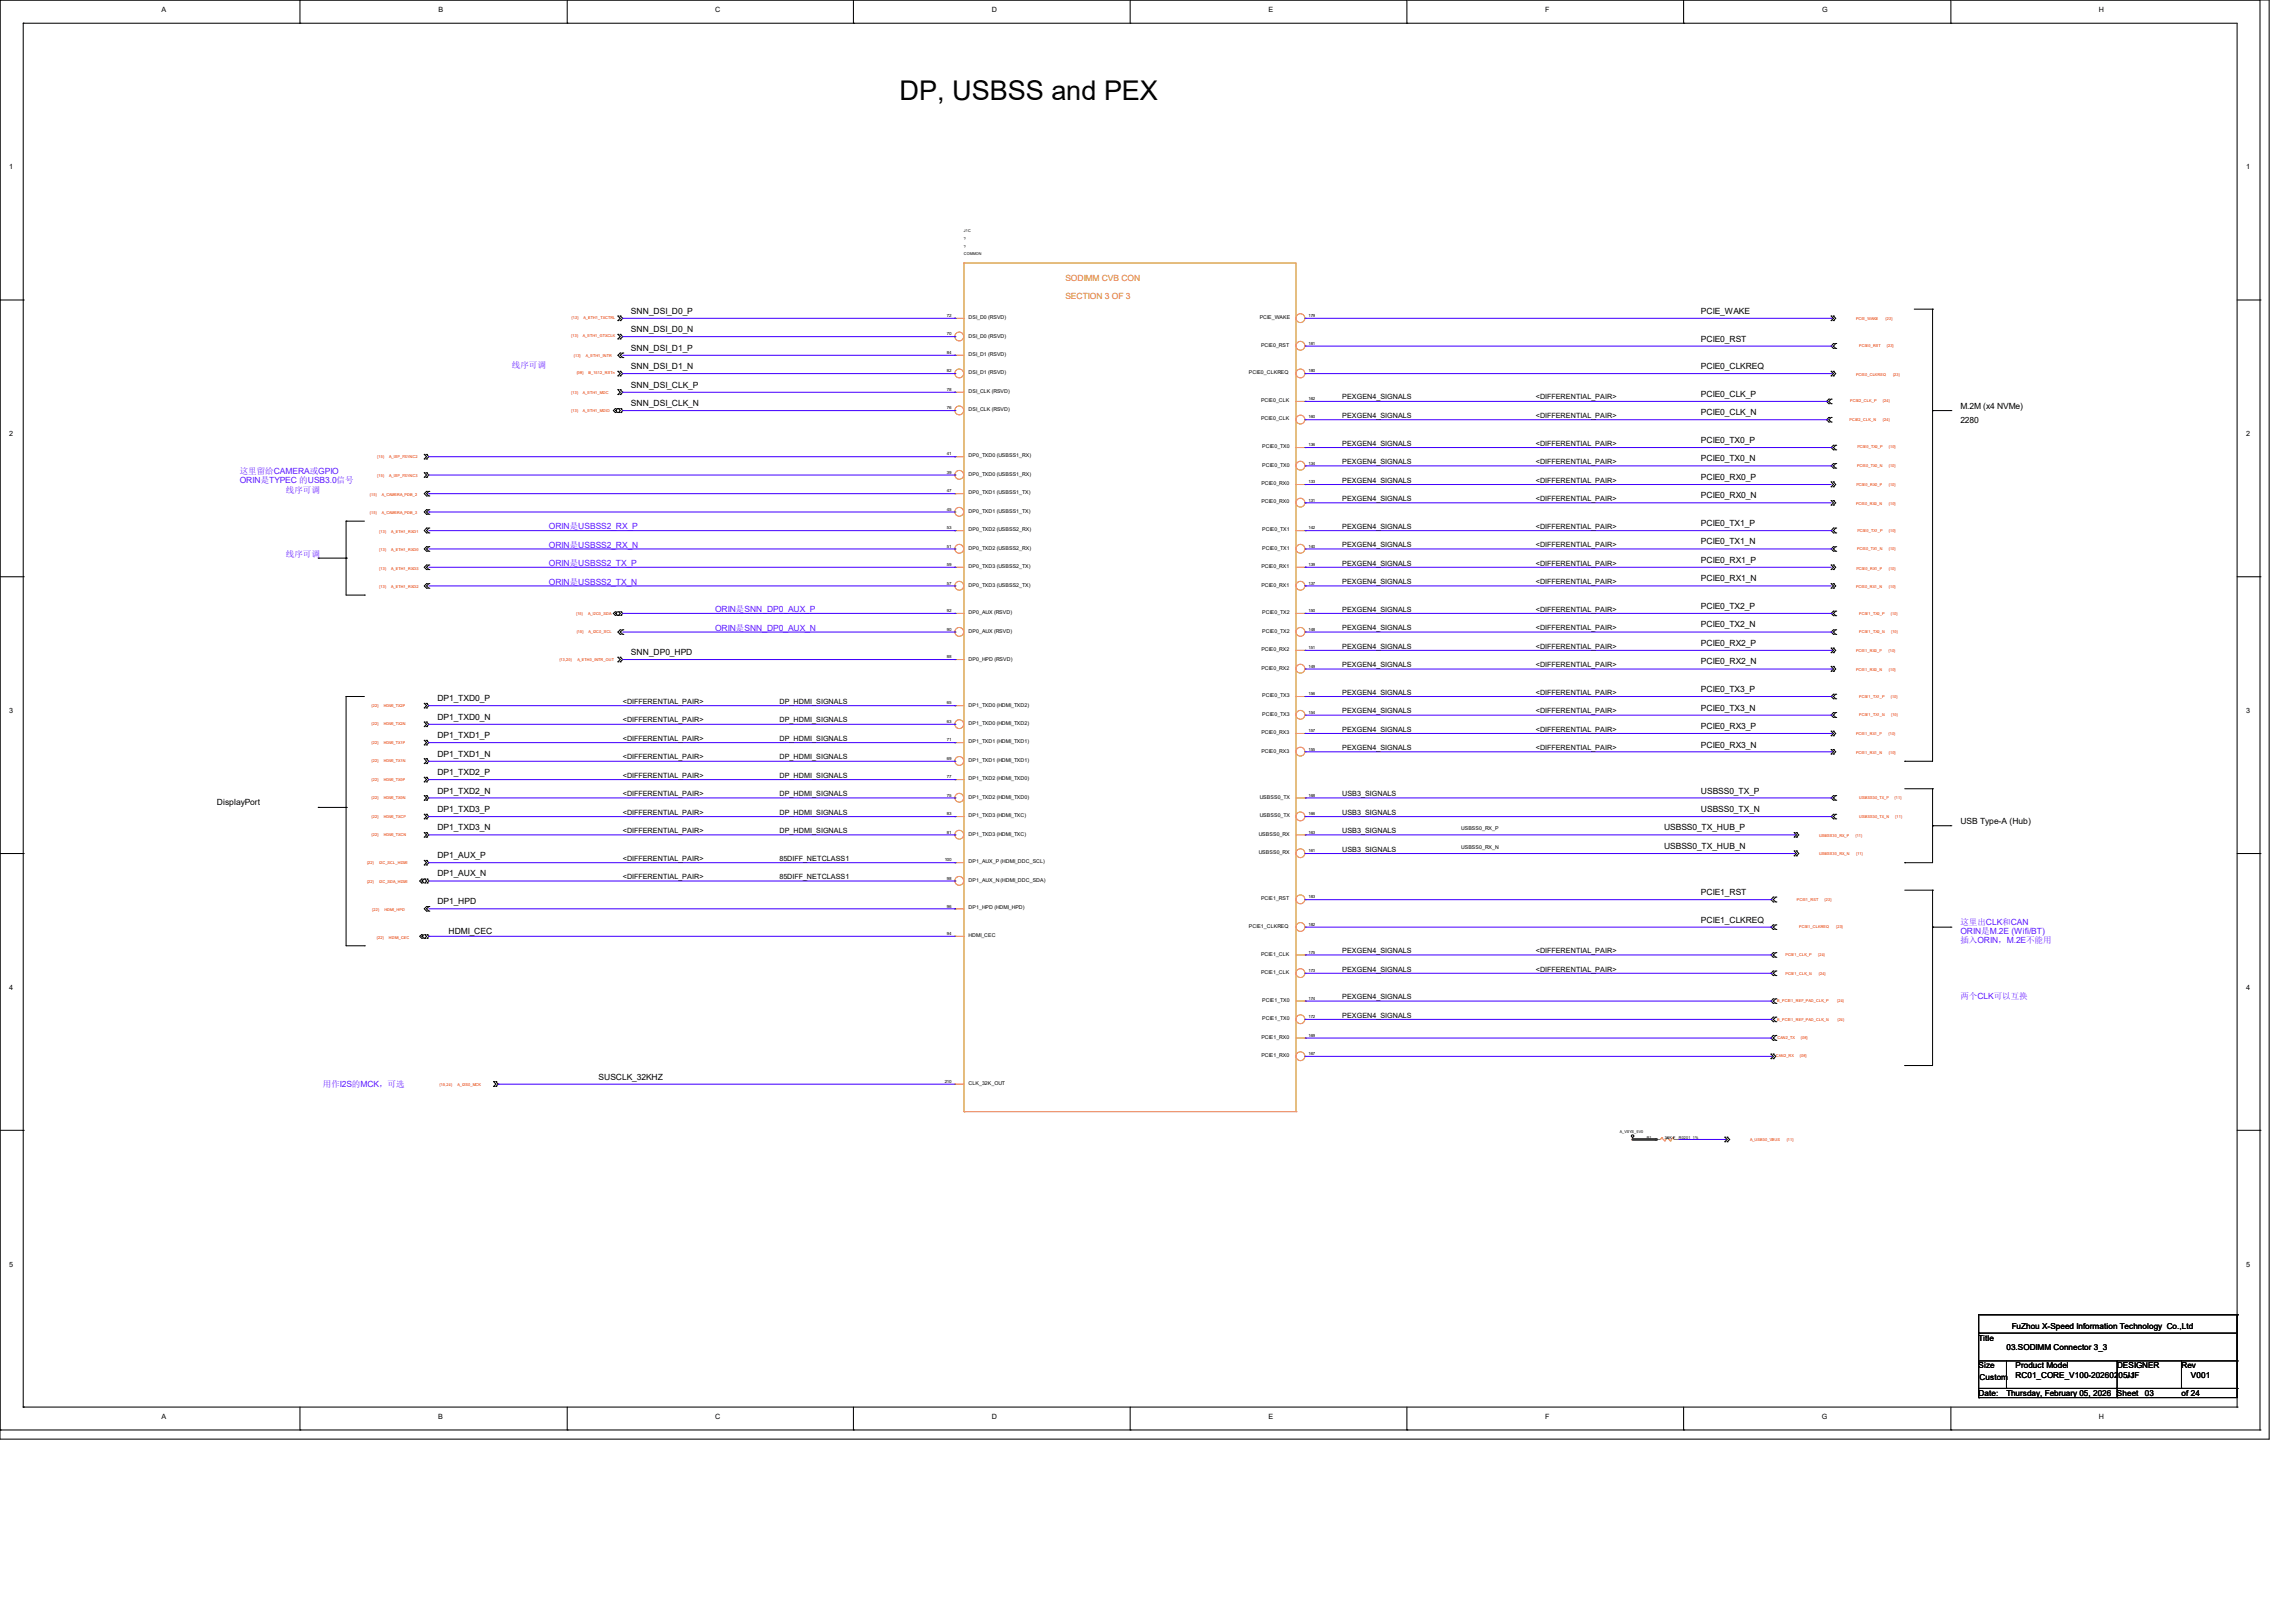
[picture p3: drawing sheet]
<svg xmlns="http://www.w3.org/2000/svg" width="297mm" height="210mm" viewBox="0 0 297 210" stroke-linecap="round" stroke-linejoin="round" font-family="sans-serif">
<defs><g id="words">
<text font-size="3.5" x="116.4" y="12.9">DP, USBSS and PEX</text>
<g font-size="1.1">
<text x="81.7" y="40.6">SNN_DSI_D0_P</text>
<text x="220.1" y="40.6">PCIE_WAKE</text>
<text x="81.7" y="43">SNN_DSI_D0_N</text>
<text x="81.7" y="47.8">SNN_DSI_D1_N</text>
<text x="81.7" y="45.4">SNN_DSI_D1_P</text>
<text x="220.1" y="47.8">PCIE0_CLKREQ</text>
<text x="220.1" y="44.2">PCIE0_RST</text>
<text x="81.7" y="52.5">SNN_DSI_CLK_N</text>
<text x="81.7" y="50.2">SNN_DSI_CLK_P</text>
<text x="220.1" y="53.7">PCIE0_CLK_N</text>
<text x="220.1" y="51.4">PCIE0_CLK_P</text>
<text x="253.7" y="52.9">M.2M (x4 NVMe)</text>
<text x="220.1" y="59.7">PCIE0_TX0_N</text>
<text x="220.1" y="57.3">PCIE0_TX0_P</text>
<text x="253.7" y="54.8">2280</text>
<text x="220.1" y="64.5">PCIE0_RX0_N</text>
<text x="220.1" y="62.1">PCIE0_RX0_P</text>
<text x="220.1" y="70.4">PCIE0_TX1_N</text>
<text x="220.1" y="68.1">PCIE0_TX1_P</text>
<text x="220.1" y="75.2">PCIE0_RX1_N</text>
<text x="220.1" y="72.9">PCIE0_RX1_P</text>
<text x="220.1" y="78.8">PCIE0_TX2_P</text>
<text x="220.1" y="81.2">PCIE0_TX2_N</text>
<text x="220.1" y="83.6">PCIE0_RX2_P</text>
<text x="81.7" y="84.8">SNN_DP0_HPD</text>
<text x="220.1" y="86">PCIE0_RX2_N</text>
<text x="220.1" y="89.5">PCIE0_TX3_P</text>
<text x="56.6" y="93.1">DP1_TXD0_N</text>
<text x="56.6" y="90.8">DP1_TXD0_P</text>
<text x="56.6" y="95.5">DP1_TXD1_P</text>
<text x="220.1" y="91.9">PCIE0_TX3_N</text>
<text x="220.1" y="94.3">PCIE0_RX3_P</text>
<text x="56.6" y="97.9">DP1_TXD1_N</text>
<text x="56.6" y="100.3">DP1_TXD2_P</text>
<text x="220.1" y="96.7">PCIE0_RX3_N</text>
<text x="28.1" y="104.2">DisplayPort</text>
<text x="56.6" y="102.7">DP1_TXD2_N</text>
<text x="56.6" y="107.4">DP1_TXD3_N</text>
<text x="56.6" y="105.1">DP1_TXD3_P</text>
<text x="215.3" y="107.4">USBSS0_TX_HUB_P</text>
<text x="220.1" y="105.1">USBSS0_TX_N</text>
<text x="220.1" y="102.7">USBSS0_TX_P</text>
<text x="253.7" y="106.6">USB Type-A (Hub)</text>
<text x="56.6" y="113.4">DP1_AUX_N</text>
<text x="56.6" y="111">DP1_AUX_P</text>
<text x="215.3" y="109.9">USBSS0_TX_HUB_N</text>
<text x="56.6" y="117">DP1_HPD</text>
<text x="220.1" y="119.4">PCIE1_CLKREQ</text>
<text x="220.1" y="115.8">PCIE1_RST</text>
<text x="58" y="120.8">HDMI_CEC</text>
<text x="77.5" y="139.7">SUSCLK_32KHZ</text>
<text x="256.1" y="173.5">Title</text>
<text x="260.3" y="171.9">FuZhou X-Speed Information Technology Co.,Ltd</text>
<text x="256.1" y="177.1">Size</text>
<text x="256.2" y="178.6">Custom</text>
<text x="259.7" y="174.7">03.SODIMM Connector 3_3</text>
<text x="260.9" y="177.1">Product Model</text>
<text x="260.9" y="178.3">RC01_CORE_V100-20260205-1</text>
<text x="274" y="177.1">DESIGNER</text>
<text x="275.2" y="178.3">JJF</text>
<text x="282.3" y="177.1">Rev</text>
<text x="283.5" y="178.3">V001</text>
<text x="256.1" y="180.6">Date:</text>
<text x="259.7" y="180.6">Thursday, February 05, 2026 Sheet</text>
<text x="277.6" y="180.6">03</text>
<text x="282.3" y="180.6">of 24</text>
</g>
<g font-size="1.1" fill="#cc8006">
<text x="137.9" y="36.3">SODIMM CVB CON</text>
<text x="137.9" y="38.7">SECTION 3 OF 3</text>
</g>
<g font-size="1.1" fill="#8000ff">
<text x="66.3" y="47.6">线序可调</text>
<text x="31" y="61.3">这里留给CAMERA或GPIO</text>
<text x="31" y="62.5">ORIN是TYPEC 的USB3.0信号</text>
<text x="37" y="63.8">线序可调</text>
<text x="71" y="68.5">ORIN是USBSS2_RX_P</text>
<text x="71" y="70.9">ORIN是USBSS2_RX_N</text>
<text x="37" y="72.1">线序可调</text>
<text x="71" y="73.3">ORIN是USBSS2_TX_P</text>
<text x="71" y="75.7">ORIN是USBSS2_TX_N</text>
<text x="92.5" y="79.2">ORIN是SNN_DP0_AUX_P</text>
<text x="92.5" y="81.7">ORIN是SNN_DP0_AUX_N</text>
<text x="253.7" y="119.7">这里出CLK和CAN</text>
<text x="253.7" y="120.9">ORIN是M.2E (Wifi/BT)</text>
<text x="253.7" y="122">插入ORIN，M.2E不能用</text>
<text x="253.7" y="129.3">两个CLK可以互换</text>
<text x="41.8" y="140.7">用作I2S的MCK，可选</text>
</g>
<g font-size=".9">
<text x="20.9" y="1.6">A</text>
<text x="56.7" y="1.6">B</text>
<text x="92.5" y="1.6">C</text>
<text x="128.4" y="1.6">D</text>
<text x="164.2" y="1.6">E</text>
<text x="200" y="1.6">F</text>
<text x="235.8" y="1.6">G</text>
<text x="271.6" y="1.6">H</text>
<text x="1.2" y="21.8">1</text>
<text x="290.7" y="21.8">1</text>
<text x="173.7" y="51.7">PEXGEN4_SIGNALS</text>
<text x="198.8" y="51.7">&lt;DIFFERENTIAL_PAIR&gt;</text>
<text x="1.2" y="56.5">2</text>
<text x="173.7" y="54.1">PEXGEN4_SIGNALS</text>
<text x="173.7" y="57.7">PEXGEN4_SIGNALS</text>
<text x="198.8" y="54.1">&lt;DIFFERENTIAL_PAIR&gt;</text>
<text x="198.8" y="57.7">&lt;DIFFERENTIAL_PAIR&gt;</text>
<text x="290.7" y="56.5">2</text>
<text x="173.7" y="64.9">PEXGEN4_SIGNALS</text>
<text x="173.7" y="62.4">PEXGEN4_SIGNALS</text>
<text x="173.7" y="60.1">PEXGEN4_SIGNALS</text>
<text x="198.8" y="62.4">&lt;DIFFERENTIAL_PAIR&gt;</text>
<text x="198.8" y="60.1">&lt;DIFFERENTIAL_PAIR&gt;</text>
<text x="198.8" y="64.9">&lt;DIFFERENTIAL_PAIR&gt;</text>
<text x="173.7" y="70.8">PEXGEN4_SIGNALS</text>
<text x="173.7" y="68.4">PEXGEN4_SIGNALS</text>
<text x="198.8" y="70.8">&lt;DIFFERENTIAL_PAIR&gt;</text>
<text x="198.8" y="68.4">&lt;DIFFERENTIAL_PAIR&gt;</text>
<text x="173.7" y="75.6">PEXGEN4_SIGNALS</text>
<text x="173.7" y="73.2">PEXGEN4_SIGNALS</text>
<text x="198.8" y="75.6">&lt;DIFFERENTIAL_PAIR&gt;</text>
<text x="198.8" y="73.2">&lt;DIFFERENTIAL_PAIR&gt;</text>
<text x="173.7" y="79.2">PEXGEN4_SIGNALS</text>
<text x="173.7" y="81.5">PEXGEN4_SIGNALS</text>
<text x="173.7" y="83.9">PEXGEN4_SIGNALS</text>
<text x="198.8" y="81.5">&lt;DIFFERENTIAL_PAIR&gt;</text>
<text x="198.8" y="83.9">&lt;DIFFERENTIAL_PAIR&gt;</text>
<text x="198.8" y="79.2">&lt;DIFFERENTIAL_PAIR&gt;</text>
<text x="173.7" y="86.3">PEXGEN4_SIGNALS</text>
<text x="173.7" y="89.9">PEXGEN4_SIGNALS</text>
<text x="198.8" y="89.9">&lt;DIFFERENTIAL_PAIR&gt;</text>
<text x="198.8" y="86.3">&lt;DIFFERENTIAL_PAIR&gt;</text>
<text x="1.2" y="92.3">3</text>
<text x="80.6" y="93.5">&lt;DIFFERENTIAL_PAIR&gt;</text>
<text x="80.6" y="91.1">&lt;DIFFERENTIAL_PAIR&gt;</text>
<text x="80.6" y="95.9">&lt;DIFFERENTIAL_PAIR&gt;</text>
<text x="100.9" y="93.5">DP_HDMI_SIGNALS</text>
<text x="100.9" y="91.1">DP_HDMI_SIGNALS</text>
<text x="100.9" y="95.9">DP_HDMI_SIGNALS</text>
<text x="173.7" y="92.3">PEXGEN4_SIGNALS</text>
<text x="173.7" y="94.7">PEXGEN4_SIGNALS</text>
<text x="198.8" y="92.3">&lt;DIFFERENTIAL_PAIR&gt;</text>
<text x="198.8" y="94.7">&lt;DIFFERENTIAL_PAIR&gt;</text>
<text x="290.7" y="92.3">3</text>
<text x="80.6" y="98.3">&lt;DIFFERENTIAL_PAIR&gt;</text>
<text x="80.6" y="100.7">&lt;DIFFERENTIAL_PAIR&gt;</text>
<text x="100.9" y="98.3">DP_HDMI_SIGNALS</text>
<text x="100.9" y="100.7">DP_HDMI_SIGNALS</text>
<text x="173.7" y="97.1">PEXGEN4_SIGNALS</text>
<text x="198.8" y="97.1">&lt;DIFFERENTIAL_PAIR&gt;</text>
<text x="80.6" y="103">&lt;DIFFERENTIAL_PAIR&gt;</text>
<text x="80.6" y="107.8">&lt;DIFFERENTIAL_PAIR&gt;</text>
<text x="80.6" y="105.4">&lt;DIFFERENTIAL_PAIR&gt;</text>
<text x="100.9" y="103">DP_HDMI_SIGNALS</text>
<text x="100.9" y="107.8">DP_HDMI_SIGNALS</text>
<text x="100.9" y="105.4">DP_HDMI_SIGNALS</text>
<text x="173.7" y="107.8">USB3_SIGNALS</text>
<text x="173.7" y="105.4">USB3_SIGNALS</text>
<text x="173.7" y="103">USB3_SIGNALS</text>
<text x="80.6" y="113.8">&lt;DIFFERENTIAL_PAIR&gt;</text>
<text x="80.6" y="111.4">&lt;DIFFERENTIAL_PAIR&gt;</text>
<text x="100.9" y="113.8">85DIFF_NETCLASS1</text>
<text x="100.9" y="111.4">85DIFF_NETCLASS1</text>
<text x="173.7" y="110.2">USB3_SIGNALS</text>
<text x="173.7" y="125.7">PEXGEN4_SIGNALS</text>
<text x="173.7" y="123.3">PEXGEN4_SIGNALS</text>
<text x="198.8" y="125.7">&lt;DIFFERENTIAL_PAIR&gt;</text>
<text x="198.8" y="123.3">&lt;DIFFERENTIAL_PAIR&gt;</text>
<text x="1.2" y="128.1">4</text>
<text x="173.7" y="131.7">PEXGEN4_SIGNALS</text>
<text x="173.7" y="129.3">PEXGEN4_SIGNALS</text>
<text x="290.7" y="128.1">4</text>
<text x="1.2" y="163.9">5</text>
<text x="290.7" y="163.9">5</text>
<text x="20.9" y="183.6">A</text>
<text x="56.7" y="183.6">B</text>
<text x="92.5" y="183.6">C</text>
<text x="128.4" y="183.6">D</text>
<text x="164.2" y="183.6">E</text>
<text x="200" y="183.6">F</text>
<text x="235.8" y="183.6">G</text>
<text x="271.6" y="183.6">H</text>
</g>
<g font-size=".7">
<text x="125.3" y="41.3">DSI_D0 (RSVD)</text>
<text x="163" y="41.3">PCIE_WAKE</text>
<text x="125.3" y="43.7">DSI_D0 (RSVD)</text>
<text x="125.3" y="46.1">DSI_D1 (RSVD)</text>
<text x="163.2" y="44.9">PCIE0_RST</text>
<text x="125.3" y="53.2">DSI_CLK (RSVD)</text>
<text x="125.3" y="50.8">DSI_CLK (RSVD)</text>
<text x="125.3" y="48.4">DSI_D1 (RSVD)</text>
<text x="161.6" y="48.4">PCIE0_CLKREQ</text>
<text x="163.2" y="52">PCIE0_CLK</text>
<text x="125.3" y="59.2">DP0_TXD0 (USBSS1_RX)</text>
<text x="163.2" y="54.4">PCIE0_CLK</text>
<text x="163.4" y="58">PCIE0_TX0</text>
<text x="125.3" y="61.6">DP0_TXD0 (USBSS1_RX)</text>
<text x="125.3" y="64">DP0_TXD1 (USBSS1_TX)</text>
<text x="163.2" y="65.2">PCIE0_RX0</text>
<text x="163.2" y="62.8">PCIE0_RX0</text>
<text x="163.4" y="60.4">PCIE0_TX0</text>
<text x="125.3" y="66.3">DP0_TXD1 (USBSS1_TX)</text>
<text x="125.3" y="71.1">DP0_TXD2 (USBSS2_RX)</text>
<text x="125.3" y="68.7">DP0_TXD2 (USBSS2_RX)</text>
<text x="163.4" y="71.1">PCIE0_TX1</text>
<text x="163.4" y="68.7">PCIE0_TX1</text>
<text x="125.3" y="75.9">DP0_TXD3 (USBSS2_TX)</text>
<text x="125.3" y="73.5">DP0_TXD3 (USBSS2_TX)</text>
<text x="163.2" y="75.9">PCIE0_RX1</text>
<text x="163.2" y="73.5">PCIE0_RX1</text>
<text x="125.3" y="81.9">DP0_AUX (RSVD)</text>
<text x="125.3" y="79.5">DP0_AUX (RSVD)</text>
<text x="163.4" y="81.9">PCIE0_TX2</text>
<text x="163.4" y="79.5">PCIE0_TX2</text>
<text x="125.3" y="85.5">DP0_HPD (RSVD)</text>
<text x="163.2" y="86.7">PCIE0_RX2</text>
<text x="163.2" y="84.2">PCIE0_RX2</text>
<text x="125.3" y="93.8">DP1_TXD0 (HDMI_TXD2)</text>
<text x="125.3" y="91.4">DP1_TXD0 (HDMI_TXD2)</text>
<text x="163.2" y="95">PCIE0_RX3</text>
<text x="163.4" y="92.6">PCIE0_TX3</text>
<text x="163.4" y="90.2">PCIE0_TX3</text>
<text x="125.3" y="98.6">DP1_TXD1 (HDMI_TXD1)</text>
<text x="125.3" y="96.2">DP1_TXD1 (HDMI_TXD1)</text>
<text x="125.3" y="101">DP1_TXD2 (HDMI_TXD0)</text>
<text x="163.2" y="97.4">PCIE0_RX3</text>
<text x="125.3" y="103.4">DP1_TXD2 (HDMI_TXD0)</text>
<text x="125.3" y="105.7">DP1_TXD3 (HDMI_TXC)</text>
<text x="163" y="105.7">USBSS0_TX</text>
<text x="163" y="103.4">USBSS0_TX</text>
<text x="189.1" y="107.4">USBSS0_RX_P</text>
<text x="125.3" y="108.1">DP1_TXD3 (HDMI_TXC)</text>
<text x="125.3" y="111.7">DP1_AUX_P (HDMI_DDC_SCL)</text>
<text x="162.9" y="110.5">USBSS0_RX</text>
<text x="162.9" y="108.1">USBSS0_RX</text>
<text x="189.1" y="109.9">USBSS0_RX_N</text>
<text x="125.3" y="117.7">DP1_HPD (HDMI_HPD)</text>
<text x="125.3" y="114.1">DP1_AUX_N (HDMI_DDC_SDA)</text>
<text x="163.2" y="116.5">PCIE1_RST</text>
<text x="125.3" y="121.3">HDMI_CEC</text>
<text x="161.6" y="120.1">PCIE1_CLKREQ</text>
<text x="163.2" y="123.7">PCIE1_CLK</text>
<text x="163.2" y="126">PCIE1_CLK</text>
<text x="163.4" y="132">PCIE1_TX0</text>
<text x="163.4" y="129.6">PCIE1_TX0</text>
<text x="163.2" y="136.8">PCIE1_RX0</text>
<text x="163.2" y="134.4">PCIE1_RX0</text>
<text x="125.3" y="140.4">CLK_32K_OUT</text>
</g>
<g font-size=".6">
<text x="122.6" y="41">72</text>
<text x="169.3" y="41">179</text>
<text x="122.6" y="43.4">70</text>
<text x="122.6" y="45.8">84</text>
<text x="169.3" y="44.6">181</text>
<text x="122.6" y="53">76</text>
<text x="122.6" y="50.6">78</text>
<text x="122.6" y="48.2">82</text>
<text x="169.3" y="51.8">162</text>
<text x="169.3" y="48.2">180</text>
<text x="122.6" y="58.9">41</text>
<text x="169.3" y="57.7">136</text>
<text x="169.3" y="54.1">160</text>
<text x="122.6" y="61.3">39</text>
<text x="122.6" y="63.7">47</text>
<text x="169.3" y="64.9">131</text>
<text x="169.3" y="62.5">133</text>
<text x="169.3" y="60.1">134</text>
<text x="122.6" y="66.1">45</text>
<text x="122.6" y="70.9">51</text>
<text x="122.6" y="68.5">53</text>
<text x="169.3" y="70.9">140</text>
<text x="169.3" y="68.5">142</text>
<text x="122.6" y="75.7">57</text>
<text x="122.6" y="73.2">59</text>
<text x="169.3" y="75.7">137</text>
<text x="169.3" y="73.2">139</text>
<text x="122.6" y="81.6">90</text>
<text x="122.6" y="79.2">92</text>
<text x="169.3" y="81.6">148</text>
<text x="169.3" y="79.2">150</text>
<text x="169.3" y="84">151</text>
<text x="122.6" y="85.2">88</text>
<text x="169.3" y="86.4">149</text>
<text x="169.3" y="90">156</text>
<text x="122.6" y="93.6">63</text>
<text x="122.6" y="91.1">65</text>
<text x="122.6" y="95.9">71</text>
<text x="169.3" y="92.4">154</text>
<text x="169.3" y="94.7">157</text>
<text x="122.6" y="98.3">69</text>
<text x="122.6" y="100.7">77</text>
<text x="169.3" y="97.1">155</text>
<text x="122.6" y="103.1">75</text>
<text x="122.6" y="107.9">81</text>
<text x="122.6" y="105.5">83</text>
<text x="169.3" y="107.9">163</text>
<text x="169.3" y="105.5">166</text>
<text x="169.3" y="103.1">168</text>
<text x="122.3" y="111.5">100</text>
<text x="122.6" y="113.8">98</text>
<text x="169.3" y="110.3">161</text>
<text x="122.6" y="117.4">96</text>
<text x="169.3" y="119.8">182</text>
<text x="169.3" y="116.3">183</text>
<text x="122.6" y="121">94</text>
<text x="169.3" y="125.8">173</text>
<text x="169.3" y="123.4">175</text>
<text x="169.3" y="131.7">172</text>
<text x="169.3" y="129.4">174</text>
<text x="169.3" y="136.5">167</text>
<text x="169.3" y="134.2">169</text>
<text x="122.3" y="140.1">210</text>
</g>
<g font-size=".5">
<text x="124.8" y="33">COMMON</text>
<text x="124.8" y="31.1">?</text>
<text x="124.8" y="32.1">?</text>
<text x="124.8" y="30">J1C</text>
<text x="209.6" y="146.6">A_VSYS_5V0</text>
<text x="213.1" y="147.4">R1</text>
<text x="215.5" y="147.4">30K F</text>
<text x="217.3" y="147.4">R0201 1%</text>
</g>
<g font-size=".5" fill="#f00">
<text x="74" y="41.3">{13}</text>
<text x="75.5" y="41.3">A_ETH1_TXCTRL</text>
<text x="240.2" y="41.4">PCIE_WAKE</text>
<text x="244" y="41.4">{23}</text>
<text x="73.9" y="43.6">{13}</text>
<text x="74.3" y="46.2">{13}</text>
<text x="75.4" y="43.6">A_ETH1_GTXCLK</text>
<text x="75.8" y="46.2">A_ETH1_INTR</text>
<text x="240.6" y="44.9">PCIE0_RST</text>
<text x="244.2" y="44.9">{23}</text>
<text x="73.9" y="50.9">{13}</text>
<text x="73.9" y="53.3">{13}</text>
<text x="74.6" y="48.4">{08}</text>
<text x="75.4" y="50.9">A_ETH1_MDC</text>
<text x="75.4" y="53.3">A_ETH1_MDIO</text>
<text x="76.2" y="48.4">B_1512_RSTn</text>
<text x="239.4" y="52.1">PCIE2_CLK_P</text>
<text x="240.2" y="48.6">PCIE0_CLKREQ</text>
<text x="243.7" y="52.1">{24}</text>
<text x="245" y="48.6">{23}</text>
<text x="48.8" y="59.3">{15}</text>
<text x="50.4" y="59.3">A_ISP_FSYNC2</text>
<text x="239.4" y="54.5">PCIE2_CLK_N</text>
<text x="240.4" y="58">PCIE0_TX0_P</text>
<text x="243.7" y="54.5">{24}</text>
<text x="244.4" y="58">{10}</text>
<text x="47.9" y="64.1">{15}</text>
<text x="48.8" y="61.7">{15}</text>
<text x="49.4" y="64.1">A_CAMERA_PDB_2</text>
<text x="50.4" y="61.7">A_ISP_FSYNC3</text>
<text x="240.2" y="65.3">PCIE0_RX0_N</text>
<text x="240.2" y="62.9">PCIE0_RX0_P</text>
<text x="240.3" y="60.4">PCIE0_TX0_N</text>
<text x="244.4" y="60.4">{10}</text>
<text x="244.4" y="62.9">{10}</text>
<text x="244.4" y="65.3">{10}</text>
<text x="47.9" y="66.5">{15}</text>
<text x="49.1" y="68.9">{13}</text>
<text x="49.1" y="71.3">{13}</text>
<text x="49.4" y="66.5">A_CAMERA_PDB_3</text>
<text x="50.6" y="68.9">A_ETH1_RXD1</text>
<text x="50.6" y="71.3">A_ETH1_RXD0</text>
<text x="240.3" y="71.2">PCIE0_TX1_N</text>
<text x="240.4" y="68.8">PCIE0_TX1_P</text>
<text x="244.4" y="71.2">{10}</text>
<text x="244.4" y="68.8">{10}</text>
<text x="49.1" y="73.7">{13}</text>
<text x="49.1" y="76.1">{13}</text>
<text x="50.6" y="73.7">A_ETH1_RXD3</text>
<text x="50.6" y="76.1">A_ETH1_RXD2</text>
<text x="240.2" y="76.1">PCIE0_RX1_N</text>
<text x="240.2" y="73.7">PCIE0_RX1_P</text>
<text x="244.4" y="73.7">{10}</text>
<text x="244.4" y="76.1">{10}</text>
<text x="74.5" y="79.5">{15}</text>
<text x="74.6" y="81.9">{15}</text>
<text x="76.1" y="79.5">A_I2C0_SDA</text>
<text x="76.2" y="81.9">A_I2C0_SCL</text>
<text x="240.6" y="79.5">PCIE1_TX0_P</text>
<text x="240.6" y="81.9">PCIE1_TX0_N</text>
<text x="244.7" y="79.5">{10}</text>
<text x="244.7" y="81.9">{10}</text>
<text x="72.4" y="85.5">{13,20}</text>
<text x="74.7" y="85.5">A_ETH0_INTR_OUT</text>
<text x="240.2" y="84.4">PCIE1_RX0_P</text>
<text x="240.2" y="86.8">PCIE1_RX0_N</text>
<text x="244.4" y="84.4">{10}</text>
<text x="244.4" y="86.8">{10}</text>
<text x="48.1" y="91.5">{22}</text>
<text x="48.1" y="93.8">{22}</text>
<text x="49.7" y="91.5">HDMI_TX2P</text>
<text x="49.7" y="93.8">HDMI_TX2N</text>
<text x="240.2" y="95.2">PCIE1_RX1_P</text>
<text x="240.6" y="92.7">PCIE1_TX1_N</text>
<text x="240.6" y="90.3">PCIE1_TX1_P</text>
<text x="244.4" y="95.2">{10}</text>
<text x="244.7" y="90.3">{10}</text>
<text x="244.7" y="92.7">{10}</text>
<text x="48.1" y="96.3">{22}</text>
<text x="48.1" y="98.6">{22}</text>
<text x="48.1" y="101">{22}</text>
<text x="49.7" y="96.3">HDMI_TX1P</text>
<text x="49.7" y="98.6">HDMI_TX1N</text>
<text x="49.7" y="101">HDMI_TX0P</text>
<text x="240.2" y="97.6">PCIE1_RX1_N</text>
<text x="244.4" y="97.6">{10}</text>
<text x="48.1" y="103.4">{22}</text>
<text x="48.1" y="105.8">{22}</text>
<text x="49.7" y="103.4">HDMI_TX0N</text>
<text x="49.7" y="105.8">HDMI_TXCP</text>
<text x="240.6" y="103.4">USBSS30_TX_P</text>
<text x="240.6" y="105.8">USBSS30_TX_N</text>
<text x="245.2" y="103.4">{11}</text>
<text x="245.3" y="105.8">{11}</text>
<text x="47.5" y="111.8">{22}</text>
<text x="48.1" y="108.2">{22}</text>
<text x="49.1" y="111.8">I2C_SCL_HDMI</text>
<text x="49.7" y="108.2">HDMI_TXCN</text>
<text x="235.4" y="108.3">USBSS30_RX_P</text>
<text x="235.4" y="110.7">USBSS30_RX_N</text>
<text x="240.1" y="108.3">{11}</text>
<text x="240.2" y="110.7">{11}</text>
<text x="47.5" y="114.2">{22}</text>
<text x="48.2" y="117.8">{22}</text>
<text x="49.1" y="114.2">I2C_SDA_HDMI</text>
<text x="49.7" y="117.8">HDMI_HPD</text>
<text x="232.5" y="116.5">PCIE1_RST</text>
<text x="236.1" y="116.5">{23}</text>
<text x="48.8" y="121.4">{22}</text>
<text x="50.3" y="121.4">HDMI_CEC</text>
<text x="231.1" y="123.7">PCIE1_CLK_P</text>
<text x="232.8" y="120.1">PCIE1_CLKREQ</text>
<text x="235.3" y="123.7">{24}</text>
<text x="237.6" y="120.1">{23}</text>
<text x="230" y="129.7">B_PCIE1_REF_PAD_CLK_P</text>
<text x="231.1" y="126.1">PCIE1_CLK_N</text>
<text x="235.4" y="126.1">{24}</text>
<text x="237.7" y="129.7">{24}</text>
<text x="229.8" y="136.8">CAN2_RX</text>
<text x="230" y="132.1">B_PCIE1_REF_PAD_CLK_N</text>
<text x="230" y="134.4">CAN2_TX</text>
<text x="232.9" y="136.8">{08}</text>
<text x="233" y="134.4">{08}</text>
<text x="237.8" y="132.1">{24}</text>
<text x="56.9" y="140.5">{15,24}</text>
<text x="59.2" y="140.5">A_I2S0_MCK</text>
<text x="226.5" y="147.7">A_USB30_VBUS</text>
<text x="231.2" y="147.7">{11}</text>
</g>
</g></defs>
<g fill="none" stroke="#000" stroke-width=".13">
<path d="M0 0h.1M0 0h293.7v186.2h-293.7zM3 3h.1M3 3h286.5v179.1M3 3v179.1M38.8 3h.1M38.8 0v3M73.4 3h.1M73.4 0v3M110.4 3h.1M110.4 0v3M146.3 3h.1"/>
<path d="M146.3 0v3M182.1 3h.1M182.1 0v3M217.9 3h.1M217.9 0v3M252.5 3h.1M252.5 0v3M292.5 0v185M0 38.8h3M3 38.8h.1M289.5 38.8h3M292.5 38.8h.1"/>
<path d="M54.9 59.4h.1M54.9 58.8h.1M54.9 58.8l.3 .3-.3 .3M55.2 58.8h.1M55.2 59.4h.1M55.2 58.8l.3 .3-.3 .3M79.6 53.4h.1M79.6 52.9h.1M79.6 52.9l-.2 .2 .2 .3M79.7 53.1h.1M79.7 53.1l.2 .3M79.9 52.9h.1"/>
<path d="M79.9 52.9l-.2 .2M80 40.9h.1M80 41.5h.1M80 43.3h.1M80 43.9h.1M80 51.1h.1M80 50.4h.1M80 48h.1M80 48.6h.1M80 40.9l.3 .3-.3 .3M80 43.3l.3 .3-.3 .3M80 50.4l.3 .4-.3 .3"/>
<path d="M80 48l.3 .3-.3 .3M80.1 52.9h.1M80.1 53.4h.1M80.1 52.9l.2 .2-.2 .3M80.3 41.5h.1M80.3 40.9h.1M80.3 43.9h.1M80.3 43.3h.1M80.3 50.4h.1M80.3 51.1h.1M80.3 48.6h.1M80.3 48h.1"/>
<path d="M80.3 45.7h.1M80.3 46.3h.1M80.3 40.9l.3 .3-.3 .3M80.3 43.3l.3 .3-.3 .3M80.3 50.4l.3 .4-.3 .3M80.3 48l.3 .3-.3 .3M80.3 45.7l-.3 .3 .3 .3M80.3 52.9h.1M80.3 53.4h.1M80.3 52.9l.3 .2-.3 .3M80.6 45.7h.1M80.6 46.3h.1"/>
<path d="M80.6 45.7l-.3 .3 .3 .3M236.7 52.2h.1M236.7 51.6h.1M236.7 54.6h.1M236.7 54h.1M236.7 51.6l-.3 .3 .3 .3M236.7 54l-.3 .3 .3 .3M237 40.9h.1M237 41.5h.1M237 48h.1M237 48.6h.1M237 51.6h.1"/>
<path d="M237 52.2h.1M237 54h.1M237 54.6h.1M237 40.9l.3 .3-.3 .3M237 48l.3 .3-.3 .3M237 51.6l-.3 .3 .3 .3M237 54l-.3 .3 .3 .3M237.3 40.9h.1M237.3 41.5h.1M237.3 48h.1M237.3 48.6h.1M237.3 45.1h.1"/>
<path d="M237.3 44.4h.1M237.3 58.2h.1M237.3 57.6h.1M237.3 60h.1M237.3 40.9l.3 .3-.3 .3M237.3 48l.3 .3-.3 .3M237.3 44.4l-.3 .4 .3 .3M237.3 57.6l-.3 .3 .3 .3M237.3 60l-.3 .3 .3 .3M237.6 44.4h.1M237.6 45.1h.1M237.6 57.6h.1"/>
<path d="M237.6 58.2h.1M237.6 60h.1M237.6 44.4l-.3 .4 .3 .3M237.6 57.6l-.3 .3 .3 .3M237.6 60l-.3 .3 .3 .3M247.7 40h2.4M250.1 40h.1M250.1 53.1h.1M250.1 40v58.5h-3.6M250.1 53.1h2.4M252.5 53.1h.1M0 74.6h3"/>
<path d="M3 74.6h.1M41.2 72.2h.1M41.2 72.2h3.6M44.8 67.4h.1M44.8 72.2h.1M44.8 67.4v9.6h2.4M44.8 67.4h2.4M47.2 77h.1M54.9 61.8h.1M54.9 61.2h.1M54.9 61.2l.3 .3-.3 .3M55.2 68.3h.1"/>
<path d="M55.2 69h.1M55.2 70.7h.1M55.2 71.3h.1M55.2 73.1h.1M55.2 73.7h.1M55.2 75.5h.1M55.2 76.1h.1M55.2 61.2h.1M55.2 61.8h.1M55.2 63.6h.1M55.2 64.2h.1M55.2 66h.1"/>
<path d="M55.2 66.5h.1M55.2 68.3l-.3 .4 .3 .3M55.2 70.7l-.3 .3 .3 .3M55.2 73.1l-.3 .3 .3 .3M55.2 75.5l-.3 .3 .3 .3M55.2 61.2l.3 .3-.3 .3M55.2 63.6l-.3 .3 .3 .3M55.2 66l-.3 .3 .3 .2M55.5 68.3h.1M55.5 69h.1M55.5 70.7h.1M55.5 71.3h.1"/>
<path d="M55.5 73.1h.1M55.5 73.7h.1M55.5 75.5h.1M55.5 76.1h.1M55.5 63.6h.1M55.5 64.2h.1M55.5 66h.1M55.5 66.5h.1M55.5 73.1l-.3 .3 .3 .3M55.5 68.3l-.3 .4 .3 .3M55.5 70.7l-.3 .3 .3 .3M55.5 75.5l-.3 .3 .3 .3"/>
<path d="M55.5 63.6l-.3 .3 .3 .3M55.5 66l-.3 .3 .3 .2M79.6 79.2h.1M79.6 79.6h.1M79.6 79.2l-.2 .2 .2 .2M79.7 79.4h.1M79.7 79.4l.2 .2M79.9 79.6h.1M79.9 79.2l-.2 .2M80.1 79.6h.1M80.1 79.2h.1M80.1 79.2l.2 .2-.2 .2"/>
<path d="M80.3 79.6h.1M80.3 79.2h.1M80.3 79.2l.3 .2-.3 .2M237 62.4h.1M237 63h.1M237 64.8h.1M237 65.4h.1M237 73.1h.1M237 73.7h.1M237 75.5h.1M237 76.1h.1M237 62.4l.3 .3-.3 .3"/>
<path d="M237 64.8l.3 .3-.3 .3M237 73.1l.3 .3-.3 .3M237 75.5l.3 .3-.3 .3M237.3 62.4h.1M237.3 63h.1M237.3 64.8h.1M237.3 65.4h.1M237.3 60.6h.1M237.3 73.1h.1M237.3 73.7h.1M237.3 75.5h.1M237.3 76.1h.1"/>
<path d="M237.3 69h.1M237.3 68.3h.1M237.3 71.3h.1M237.3 70.7h.1M237.3 79.7h.1M237.3 79.1h.1M237.3 62.4l.3 .3-.3 .3M237.3 64.8l.3 .3-.3 .3M237.3 73.1l.3 .3-.3 .3M237.3 75.5l.3 .3-.3 .3M237.3 68.3l-.3 .4 .3 .3M237.3 70.7l-.3 .3 .3 .3"/>
<path d="M237.3 79.1l-.3 .3 .3 .3M237.6 60.6h.1M237.6 68.3h.1M237.6 69h.1M237.6 70.7h.1M237.6 71.3h.1M237.6 79.1h.1M237.6 79.7h.1M237.6 68.3l-.3 .4 .3 .3M237.6 70.7l-.3 .3 .3 .3M237.6 79.1l-.3 .3 .3 .3M289.5 74.6h3"/>
<path d="M292.5 74.6h.1M44.8 90.1h.1M44.8 90.1v32.3h2.4M44.8 90.1h2.4M54.9 91h.1M54.9 91.6h.1M54.9 93.4h.1M54.9 94h.1M54.9 95.8h.1M54.9 96.4h.1M54.9 98.2h.1M54.9 98.8h.1"/>
<path d="M54.9 91l.3 .3-.3 .3M54.9 93.4l.3 .3-.3 .3M54.9 95.8l.3 .3-.3 .3M54.9 98.2l.3 .3-.3 .3M55.2 91.6h.1M55.2 91h.1M55.2 94h.1M55.2 93.4h.1M55.2 96.4h.1M55.2 95.8h.1M55.2 98.8h.1M55.2 98.2h.1"/>
<path d="M55.2 91l.3 .3-.3 .3M55.2 93.4l.3 .3-.3 .3M55.2 95.8l.3 .3-.3 .3M55.2 98.2l.3 .3-.3 .3M80 85h.1M80 85.6h.1M80 85l.3 .3-.3 .3M80.3 82.1h.1M80.3 81.5h.1M80.3 85.6h.1M80.3 85h.1M80.3 81.5l-.3 .3 .3 .3"/>
<path d="M80.3 85l.3 .3-.3 .3M80.6 82.1h.1M80.6 81.5h.1M80.6 81.5l-.3 .3 .3 .3M237 97h.1M237 97.6h.1M237 94.6h.1M237 95.2h.1M237 83.9h.1M237 84.5h.1M237 86.2h.1M237 86.9h.1"/>
<path d="M237 97l.3 .3-.3 .3M237 94.6l.3 .3-.3 .3M237 83.9l.3 .3-.3 .3M237 86.2l.3 .4-.3 .3M237.3 97h.1M237.3 97.6h.1M237.3 94.6h.1M237.3 95.2h.1M237.3 92.8h.1M237.3 92.2h.1M237.3 90.4h.1M237.3 89.8h.1"/>
<path d="M237.3 82.1h.1M237.3 81.5h.1M237.3 83.9h.1M237.3 84.5h.1M237.3 86.2h.1M237.3 86.9h.1M237.3 97l.3 .3-.3 .3M237.3 94.6l.3 .3-.3 .3M237.3 92.2l-.3 .3 .3 .3M237.3 89.8l-.3 .3 .3 .3M237.3 81.5l-.3 .3 .3 .3M237.3 83.9l.3 .3-.3 .3"/>
<path d="M237.3 86.2l.3 .4-.3 .3M237.6 92.2h.1M237.6 92.8h.1M237.6 89.8h.1M237.6 90.4h.1M237.6 81.5h.1M237.6 82.1h.1M237.6 92.2l-.3 .3 .3 .3M237.6 89.8l-.3 .3 .3 .3M237.6 81.5l-.3 .3 .3 .3M246.5 98.5h.1M0 110.4h3"/>
<path d="M3 110.4h.1M41.2 104.5h.1M41.2 104.5h3.6M44.8 104.5h.1M54.6 114.3h.1M54.6 113.7h.1M54.6 113.7l-.3 .3 .3 .3M54.6 114h.1M54.6 114l.3 .3M54.9 113.7h.1M54.9 113.7l-.3 .3M54.9 100.6h.1"/>
<path d="M54.9 101.2h.1M54.9 103h.1M54.9 103.5h.1M54.9 105.4h.1M54.9 106h.1M54.9 107.7h.1M54.9 108.3h.1M54.9 111.3h.1M54.9 111.9h.1M54.9 100.6l.3 .3-.3 .3M54.9 103l.3 .3-.3 .2M54.9 105.4l.3 .3-.3 .3"/>
<path d="M54.9 107.7l.3 .3-.3 .3M54.9 111.3l.3 .3-.3 .3M55 113.7h.1M55 114.3h.1M55 113.7l.2 .3-.2 .3M55.2 117.3h.1M55.2 117.9h.1M55.2 101.2h.1M55.2 100.6h.1M55.2 103.5h.1M55.2 103h.1M55.2 106h.1"/>
<path d="M55.2 105.4h.1M55.2 108.3h.1M55.2 107.7h.1M55.2 111.9h.1M55.2 111.3h.1M55.2 117.3l-.3 .3 .3 .3M55.2 100.6l.3 .3-.3 .3M55.2 103l.3 .3-.3 .2M55.2 105.4l.3 .3-.3 .3M55.2 107.7l.3 .3-.3 .3M55.2 111.3l.3 .3-.3 .3M55.3 113.7h.1"/>
<path d="M55.3 114.3h.1M55.3 113.7l.2 .3-.2 .3M55.5 117.3h.1M55.5 117.9h.1M55.5 117.3l-.3 .3 .3 .3M229.5 116.7h.1M229.5 116.1h.1M229.5 119.7h.1M229.5 116.1l-.3 .3 .3 .3M229.5 119.7l-.3 .3 .3 .3M229.8 116.1h.1M229.8 116.7h.1"/>
<path d="M229.8 119.7h.1M229.8 116.1l-.3 .3 .3 .3M229.8 119.7l-.3 .3 .3 .3M232.2 107.7h.1M232.2 108.3h.1M232.2 110.1h.1M232.2 110.7h.1M232.2 107.7l.3 .3-.3 .3M232.2 110.1l.3 .3-.3 .3M232.5 107.7h.1M232.5 108.3h.1M232.5 110.1h.1"/>
<path d="M232.5 110.7h.1M232.5 107.7l.3 .3-.3 .3M232.5 110.1l.3 .3-.3 .3M237.3 103.5h.1M237.3 103h.1M237.3 106h.1M237.3 105.4h.1M237.3 103l-.3 .3 .3 .2M237.3 105.4l-.3 .3 .3 .3M237.6 103h.1M237.6 103.5h.1M237.6 105.4h.1"/>
<path d="M237.6 106h.1M237.6 103l-.3 .3 .3 .2M237.6 105.4l-.3 .3 .3 .3M246.5 111.6h.1M246.5 115.2h3.6M246.5 102.1h3.6M250.1 115.2h.1M250.1 120h.1M250.1 102.1h.1M250.1 106.8h.1M250.1 115.2v22.7h-3.6M250.1 102.1v9.5h-3.6"/>
<path d="M250.1 120h2.4M250.1 106.8h2.4M252.5 120h.1M252.5 106.8h.1M289.5 110.4h3M292.5 110.4h.1M47.2 122.4h.1M54.6 120.9h.1M54.6 121.4h.1M54.6 120.9l-.3 .3 .3 .2M54.6 121.2h.1M54.6 121.2l.3 .2"/>
<path d="M54.9 121.4h.1M54.9 120.9l-.3 .3M55 121.4h.1M55 120.9h.1M55 120.9l.2 .3-.2 .2M55.3 121.4h.1M55.3 120.9h.1M55.3 120.9l.2 .3-.2 .2M63.9 140h.1M63.9 140l.3 .3-.3 .3M64.2 140h.1M64.2 140l.3 .3-.3 .3"/>
<path d="M229.2 137h.1M229.2 136.4h.1M229.2 136.4l.3 .3-.3 .3M229.5 120.3h.1M229.5 123.9h.1M229.5 123.3h.1M229.5 126.2h.1M229.5 125.6h.1M229.5 129.8h.1M229.5 129.2h.1M229.5 132.2h.1M229.5 131.6h.1"/>
<path d="M229.5 134h.1M229.5 134.6h.1M229.5 137h.1M229.5 136.4h.1M229.5 123.3l-.3 .3 .3 .3M229.5 125.6l-.3 .3 .3 .3M229.5 129.2l-.3 .3 .3 .3M229.5 131.6l-.3 .3 .3 .3M229.5 134l-.3 .3 .3 .3M229.5 136.4l.3 .3-.3 .3M229.8 120.3h.1M229.8 123.3h.1"/>
<path d="M229.8 123.9h.1M229.8 125.6h.1M229.8 126.2h.1M229.8 129.2h.1M229.8 129.8h.1M229.8 131.6h.1M229.8 132.2h.1M229.8 134.6h.1M229.8 134h.1M229.8 123.3l-.3 .3 .3 .3M229.8 125.6l-.3 .3 .3 .3M229.8 129.2l-.3 .3 .3 .3"/>
<path d="M229.8 131.6l-.3 .3 .3 .3M229.8 134l-.3 .3 .3 .3M246.5 137.9h.1M0 146.3h3M3 146.3h.1M63.9 140.6h.1M64.2 140.6h.1M211.2 146.9h.2v.2h-.2zM211.3 147.4h.1M211.3 147.2v.2M223.2 147.2h.1M223.2 147.7h.1"/>
<path d="M223.2 147.2l.3 .2-.3 .3M223.5 147.2h.1M223.5 147.7h.1M223.5 147.2l.4 .2-.4 .3M289.5 146.3h3M292.5 146.3h.1M256.1 172.5h.1M256.1 172.5h33.4M256.1 176.1h33.4M256.1 179.7h33.4M259.7 179.7h.1M259.7 176.1v3.6"/>
<path d="M274 179.7h.1M274 176.1v4.7M282.3 179.7h.1M282.3 176.1v3.6M289.5 170.1h.1M289.5 176.1h.1M289.5 179.7h.1M289.5 170.1h-33.4v10.7M0 185h.1M0 185h292.5M3 182.1h.1M3 182.1h286.5"/>
<path d="M38.8 185h.1M38.8 182.1v2.9M73.4 185h.1M73.4 182.1v2.9M110.4 185h.1M110.4 182.1v2.9M146.3 185h.1M146.3 182.1v2.9M182.1 185h.1M182.1 182.1v2.9M217.9 185h.1M217.9 182.1v2.9"/>
<path d="M252.5 185h.1M252.5 182.1v2.9M256.1 180.8h.1M256.1 180.8h33.4M274 180.8h.1M289.5 182.1h.1M292.5 185h.1"/>
</g>
<g fill="none" stroke="#cc8006" stroke-width=".13">
<path d="M124.8 34h.1M124.8 34v109.8M124.8 34h42.9v109.8M123.6 50.8h.1M123.6 46h.1M123.6 41.2h.1M123.6 59.1h.1M123.6 50.8h1.2M123.6 46h1.2M123.6 41.2h1.2M123.6 59.1h1.2M167.7 57.9h1.2"/>
<path d="M167.7 51.9h1.2M168.9 57.9h.1M168.9 51.9h.1M123.6 79.4h.1M123.6 73.4h.1M123.6 68.7h.1M123.6 63.9h.1M123.6 68.7h1.2M123.6 79.4h1.2M123.6 73.4h1.2M123.6 63.9h1.2M167.7 68.7h1.2"/>
<path d="M167.7 79.4h1.2M167.7 73.4h1.2M167.7 62.7h1.2M168.9 68.7h.1M168.9 79.4h.1M168.9 73.4h.1M168.9 62.7h.1M123.6 91.3h.1M123.6 96.1h.1M123.6 85.3h.1M123.6 91.3h1.2M123.6 96.1h1.2"/>
<path d="M123.6 85.3h1.2M167.7 94.9h1.2M167.7 84.2h1.2M167.7 90.1h1.2M168.9 94.9h.1M168.9 84.2h.1M168.9 90.1h.1M123.6 111.6h.1M123.6 105.7h.1M123.6 100.9h.1M123.6 117.6h.1M123.6 111.6h1.2"/>
<path d="M123.6 105.7h1.2M123.6 100.9h1.2M123.6 117.6h1.2M167.7 108h1.2M167.7 103.3h1.2M168.9 108h.1M168.9 103.3h.1M123.6 121.2h.1M123.6 121.2h1.2M167.7 134.3h1.2M167.7 129.5h1.2M167.7 123.6h1.2"/>
<path d="M168.9 134.3h.1M168.9 129.5h.1M168.9 123.6h.1M123.6 140.3h.1M123.6 140.3h1.2M124.8 143.8h.1M124.8 143.8h42.9M167.7 143.8h.1M215.1 147.2h.1M215.1 147.2l-.2 .2M215.1 147.2l.3 .4M215.4 147.6h.1"/>
<path d="M215.8 147.2h.1M215.8 147.2l-.4 .4M215.8 147.2l.4 .4M216.2 147.6h.1M216.5 147.2h.1M216.5 147.2l-.3 .4M216.5 147.2l.2 .2M216.7 147.4h.1"/>
<circle cx="124.1" cy="53.1" r=".57"/>
<circle cx="124.1" cy="43.5" r=".57"/>
<circle cx="124.1" cy="48.3" r=".57"/>
<circle cx="168.3" cy="44.7" r=".57"/>
<circle cx="168.3" cy="54.3" r=".57"/>
<circle cx="168.3" cy="48.3" r=".57"/>
<circle cx="168.3" cy="41.2" r=".57"/>
<circle cx="124.1" cy="75.8" r=".57"/>
<circle cx="124.1" cy="66.2" r=".57"/>
<circle cx="124.1" cy="71" r=".57"/>
<circle cx="124.1" cy="61.4" r=".57"/>
<circle cx="168.3" cy="65" r=".57"/>
<circle cx="168.3" cy="60.3" r=".57"/>
<circle cx="168.3" cy="75.8" r=".57"/>
<circle cx="168.3" cy="71" r=".57"/>
<circle cx="124.1" cy="93.7" r=".57"/>
<circle cx="124.1" cy="98.5" r=".57"/>
<circle cx="124.1" cy="81.8" r=".57"/>
<circle cx="168.3" cy="92.5" r=".57"/>
<circle cx="168.3" cy="97.3" r=".57"/>
<circle cx="168.3" cy="81.8" r=".57"/>
<circle cx="168.3" cy="86.5" r=".57"/>
<circle cx="124.1" cy="114" r=".57"/>
<circle cx="124.1" cy="108" r=".57"/>
<circle cx="124.1" cy="103.2" r=".57"/>
<circle cx="168.3" cy="120" r=".57"/>
<circle cx="168.3" cy="116.4" r=".57"/>
<circle cx="168.3" cy="105.6" r=".57"/>
<circle cx="168.3" cy="110.4" r=".57"/>
<circle cx="168.3" cy="131.9" r=".57"/>
<circle cx="168.3" cy="136.7" r=".57"/>
<circle cx="168.3" cy="125.9" r=".57"/>
</g>
<g fill="none" stroke="#a84" stroke-width=".13">
<path d="M123.6 59.1h.1M123.6 43.6h.1M123.6 41.2h.1M123.6 53.1h.1M123.6 50.8h.1M123.6 48.3h.1M123.6 46h.1M168.9 57.9h.1M168.9 54.3h.1M168.9 51.9h.1M168.9 41.2h.1M168.9 48.3h.1"/>
<path d="M168.9 44.8h.1M123.6 61.5h.1M123.6 66.3h.1M123.6 63.9h.1M123.6 71h.1M123.6 68.7h.1M123.6 75.8h.1M123.6 73.4h.1M123.6 79.4h.1M168.9 65.1h.1M168.9 62.7h.1M168.9 60.3h.1"/>
<path d="M168.9 75.8h.1M168.9 73.4h.1M168.9 71h.1M168.9 68.7h.1M168.9 79.4h.1M123.6 93.7h.1M123.6 91.3h.1M123.6 98.5h.1M123.6 96.1h.1M123.6 85.3h.1M123.6 81.8h.1M168.9 81.8h.1"/>
<path d="M168.9 86.6h.1M168.9 84.2h.1M168.9 92.5h.1M168.9 97.3h.1M168.9 90.1h.1M168.9 94.9h.1M123.6 103.3h.1M123.6 100.9h.1M123.6 108h.1M123.6 105.7h.1M123.6 117.6h.1M123.6 114h.1"/>
<path d="M123.6 111.6h.1M168.9 110.4h.1M168.9 108h.1M168.9 105.7h.1M168.9 103.3h.1M168.9 120h.1M168.9 116.4h.1M123.6 121.2h.1M168.9 136.7h.1M168.9 134.3h.1M168.9 131.9h.1M168.9 125.9h.1"/>
<path d="M168.9 129.5h.1M168.9 123.6h.1M123.6 140.3h.1M214.3 147.4h.1M214.3 147.4h.6M216.7 147.4h.6M217.3 147.4h.1"/>
</g>
<g fill="none" stroke="#4200ff" stroke-width=".13">
<path d="M80.6 48.3h43M80.6 41.2h43M80.6 53.1h43M80.6 50.8h43M80.6 43.6h43M80.6 46h43M123.6 53.1h.1M123.6 50.8h.1M123.6 43.6h.1M123.6 41.2h.1M123.6 48.3h.1M123.6 46h.1"/>
<path d="M168.9 48.3h68.1M168.9 54.3h67.5M168.9 51.9h67.5M168.9 44.8h68.1M168.9 57.9h68.1M168.9 41.2h68.1M236.4 54.3h.1M236.4 51.9h.1M237 48.3h.1M237 44.8h.1M237 57.9h.1M237 41.2h.1"/>
<path d="M55.5 75.8h68.1M55.5 73.4h68.1M55.5 71h68.1M55.5 68.7h68.1M80.6 79.4h43M123.6 79.4h.1M123.6 71h.1M123.6 68.7h.1M123.6 75.8h.1M123.6 73.4h.1M168.9 65.1h.1M168.9 62.7h.1"/>
<path d="M168.9 75.8h.1M168.9 73.4h.1M168.9 65.1h68.1M168.9 62.7h68.1M168.9 75.8h68.1M168.9 73.4h68.1M168.9 60.3h68.1M168.9 71h68.1M168.9 68.7h68.1M237 60.3h.1M237 71h.1M237 68.7h.1"/>
<path d="M55.5 93.7h68.1M55.5 91.3h68.1M55.5 98.5h68.1M55.5 96.1h68.1M80.6 81.8h43M80.6 85.3h43M123.6 93.7h.1M123.6 91.3h.1M123.6 98.5h.1M123.6 96.1h.1M123.6 81.8h.1M123.6 85.3h.1"/>
<path d="M55.5 114h68.1M55.5 111.6h68.1M55.5 117.6h68.1M55.5 103.3h68.1M55.5 100.9h68.1M55.5 108h68.1M55.5 105.7h68.1M123.6 114h.1M123.6 111.6h.1M123.6 117.6h.1M123.6 103.3h.1M123.6 100.9h.1"/>
<path d="M123.6 108h.1M123.6 105.7h.1M168.9 103.3h68.1M168.9 108h63.3M168.9 105.7h68.1M168.9 120h60.3M168.9 116.4h60.3M168.9 110.4h63.3M229.2 120h.1M229.2 116.4h.1M232.2 110.4h.1M232.2 108h.1"/>
<path d="M237 105.7h.1M237 103.3h.1M55.5 121.2h.1M55.5 121.2h68.1M168.9 125.9h60.3M168.9 123.6h60.3M168.9 136.7h60.3M168.9 134.3h60.3M168.9 131.9h60.3M168.9 129.5h60.3M229.2 125.9h.1M229.2 123.6h.1"/>
<path d="M229.2 136.7h.1M229.2 134.3h.1M229.2 131.9h.1M229.2 129.5h.1M64.5 140.3h.1M64.5 140.3h59.1"/>
</g>
<path d="M211.3 147.4h3" fill="none" stroke="#800000" stroke-width=".34"/>
<circle cx="214.3" cy="147.4" r=".17" fill="#800000"/>
<g fill="none" stroke="#4200ff" stroke-width=".13">
<path d="M55.5 59.1h68.1M123.6 59.1h.1M55.5 63.9h.1M55.5 66.3h.1M55.5 61.5h68.1M55.5 63.9h68.1M55.5 66.3h68.1M123.6 61.5h.1M168.9 79.4h68.1M237 79.4h.1M168.9 81.8h68.1M168.9 84.2h68.1"/>
<path d="M168.9 86.6h68.1M168.9 90.1h68.1M168.9 92.5h68.1M168.9 94.9h68.1M168.9 97.3h68.1M237 81.8h.1M237 84.2h.1M237 86.6h.1M237 90.1h.1M237 92.5h.1M237 94.9h.1M237 97.3h.1"/>
<path d="M217.3 147.4h5.9M223.2 147.4h.1"/>
</g>
<use href="#words"/>
</svg>
